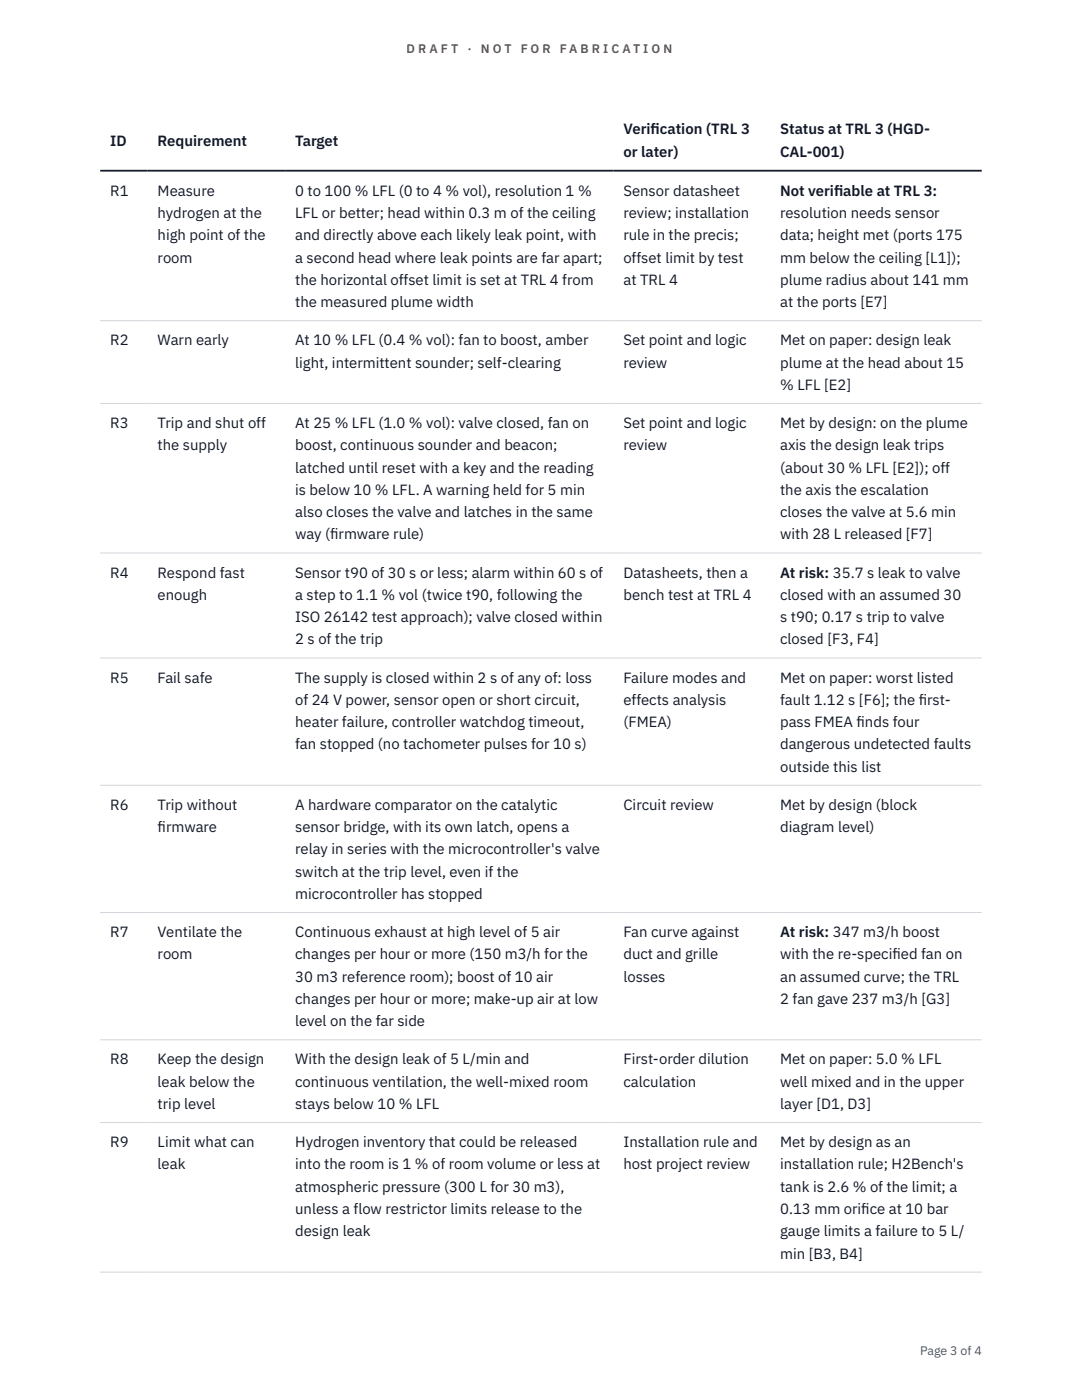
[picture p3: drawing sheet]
<svg xmlns="http://www.w3.org/2000/svg" width="216mm" height="279mm" viewBox="0 0 216 279" stroke-linecap="round" stroke-linejoin="round" font-family="sans-serif">
<defs><g id="words">
<g font-size="3" fill="#111827">
<text x="22" y="29.1">ID</text>
<text x="31.5" y="29.1">Requirement</text>
<text x="58.9" y="29.1">Target</text>
<text x="124.4" y="26.8">Verif</text>
<text x="129.8" y="26.8">ication (TRL 3</text>
<text x="155.7" y="26.8">Status at TRL 3 (HGD-</text>
<text x="124.4" y="31.3">or later)</text>
<text x="155.7" y="31.3">CAL-001)</text>
<text x="22" y="39.1">R1</text>
<text x="31.5" y="39.1">Measure</text>
<text x="58.9" y="39.1">0 to 100 % LFL (0 to 4 % vol), resolution 1 %</text>
<text x="124.4" y="39.1">Sensor datasheet</text>
<text x="155.7" y="39.1">Not verif</text>
<text x="166.4" y="39.1">iable at TRL 3:</text>
<text x="31.5" y="43.5">hydrogen at the</text>
<text x="31.5" y="48">high point of the</text>
<text x="58.9" y="43.5">LFL or better; head within 0.3 m of the ceiling</text>
<text x="58.9" y="48">and directly above each likely leak point, with</text>
<text x="124.4" y="43.5">review; installation</text>
<text x="124.4" y="48">rule in the precis;</text>
<text x="155.7" y="43.5">resolution needs sensor</text>
<text x="155.7" y="48">data; height met (ports 175</text>
<text x="31.5" y="52.4">room</text>
<text x="58.9" y="52.4">a second head where leak points are far apart;</text>
<text x="124.4" y="52.4">offset limit by test</text>
<text x="155.7" y="52.4">mm below the ceiling [L1]);</text>
<text x="58.9" y="56.9">the horizontal offset limit is set at TRL 4 from</text>
<text x="124.4" y="56.9">at TRL 4</text>
<text x="155.7" y="56.9">plume radius about 141 mm</text>
<text x="58.9" y="61.3">the measured plume width</text>
<text x="155.7" y="61.3">at the ports [E7]</text>
<text x="22" y="68.9">R2</text>
<text x="31.5" y="68.9">Warn early</text>
<text x="58.9" y="68.9">At 10 % LFL (0.4 % vol): fan to boost, amber</text>
<text x="124.4" y="68.9">Set point and logic</text>
<text x="155.7" y="68.9">Met on paper: design leak</text>
<text x="58.9" y="73.4">light, intermittent sounder; self-clearing</text>
<text x="124.4" y="73.4">review</text>
<text x="155.7" y="73.4">plume at the head about 15</text>
<text x="155.7" y="77.8">% LFL [E2]</text>
<text x="22" y="85.4">R3</text>
<text x="31.5" y="85.4">Trip and shut off</text>
<text x="31.5" y="89.9">the supply</text>
<text x="58.9" y="85.4">At 25 % LFL (1.0 % vol): valve closed, fan on</text>
<text x="58.9" y="89.9">boost, continuous sounder and beacon;</text>
<text x="124.4" y="85.4">Set point and logic</text>
<text x="124.4" y="89.9">review</text>
<text x="155.7" y="85.4">Met by design: on the plume</text>
<text x="155.7" y="89.9">axis the design leak trips</text>
<text x="58.9" y="94.3">latched until reset with a key and the reading</text>
<text x="155.7" y="94.3">(about 30 % LFL [E2]); off</text>
<text x="58.9" y="98.8">is below 10 % LFL. A warning held for 5 min</text>
<text x="155.7" y="98.8">the axis the escalation</text>
<text x="58.9" y="103.2">also closes the valve and latches in the same</text>
<text x="58.9" y="107.7">way (f</text>
<text x="65.9" y="107.7">irmware rule)</text>
<text x="155.7" y="103.2">closes the valve at 5.6 min</text>
<text x="155.7" y="107.7">with 28 L released [F7]</text>
<text x="22" y="115.3">R4</text>
<text x="31.5" y="115.3">Respond fast</text>
<text x="31.5" y="119.7">enough</text>
<text x="58.9" y="115.3">Sensor t90 of 30 s or less; alarm within 60 s of</text>
<text x="58.9" y="119.7">a step to 1.1 % vol (twice t90, following the</text>
<text x="124.4" y="115.3">Datasheets, then a</text>
<text x="124.4" y="119.7">bench test at TRL 4</text>
<text x="155.7" y="115.3">At risk: 35.7 s leak to valve</text>
<text x="155.7" y="119.7">closed with an assumed 30</text>
<text x="58.9" y="124.2">ISO 26142 test approach); valve closed within</text>
<text x="155.7" y="124.2">s t90; 0.17 s trip to valve</text>
<text x="58.9" y="128.6">2 s of the trip</text>
<text x="155.7" y="128.6">closed [F3, F4]</text>
<text x="22" y="136.2">R5</text>
<text x="31.5" y="136.2">Fail safe</text>
<text x="58.9" y="136.2">The supply is closed within 2 s of any of: loss</text>
<text x="124.4" y="136.2">Failure modes and</text>
<text x="155.7" y="136.2">Met on paper: worst listed</text>
<text x="58.9" y="140.7">of 24 V power, sensor open or short circuit,</text>
<text x="124.4" y="140.7">effects analysis</text>
<text x="155.7" y="140.7">fault 1.12 s [F6]; the f</text>
<text x="183.3" y="140.7">irst-</text>
<text x="58.9" y="145.1">heater failure, controller watchdog timeout,</text>
<text x="58.9" y="149.6">fan stopped (no tachometer pulses for 10 s)</text>
<text x="124.4" y="145.1">(FMEA)</text>
<text x="155.7" y="145.1">pass FMEA f</text>
<text x="155.7" y="149.6">dangerous undetected faults</text>
<text x="170.9" y="145.1">inds four</text>
<text x="155.7" y="154">outside this list</text>
<text x="22" y="161.6">R6</text>
<text x="31.5" y="161.6">Trip without</text>
<text x="58.9" y="161.6">A hardware comparator on the catalytic</text>
<text x="124.4" y="161.6">Circuit review</text>
<text x="155.7" y="161.6">Met by design (block</text>
<text x="31.5" y="166.1">f</text>
<text x="31.5" y="166.1">irmware</text>
<text x="58.9" y="166.1">sensor bridge, with its own latch, opens a</text>
<text x="155.7" y="166.1">diagram level)</text>
<text x="58.9" y="170.5">relay in series with the microcontroller's valve</text>
<text x="58.9" y="175">switch at the trip level, even if the</text>
<text x="58.9" y="179.4">microcontroller has stopped</text>
<text x="22" y="187">R7</text>
<text x="31.5" y="187">Ventilate the</text>
<text x="31.5" y="191.5">room</text>
<text x="58.9" y="187">Continuous exhaust at high level of 5 air</text>
<text x="58.9" y="191.5">changes per hour or more (150 m3/h for the</text>
<text x="124.4" y="187">Fan curve against</text>
<text x="124.4" y="191.5">duct and grille</text>
<text x="155.7" y="187">At risk: 347 m3/h boost</text>
<text x="155.7" y="191.5">with the re-specif</text>
<text x="178.1" y="191.5">ied fan on</text>
<text x="58.9" y="195.9">30 m3 reference room); boost of 10 air</text>
<text x="124.4" y="195.9">losses</text>
<text x="155.7" y="195.9">an assumed curve; the TRL</text>
<text x="58.9" y="200.4">changes per hour or more; make-up air at low</text>
<text x="155.7" y="200.4">2 fan gave 237 m3/h [G3]</text>
<text x="58.9" y="204.8">level on the far side</text>
<text x="22" y="212.4">R8</text>
<text x="31.5" y="212.4">Keep the design</text>
<text x="58.9" y="212.4">With the design leak of 5 L/min and</text>
<text x="124.4" y="212.4">First-order dilution</text>
<text x="155.7" y="212.4">Met on paper: 5.0 % LFL</text>
<text x="31.5" y="216.9">leak below the</text>
<text x="31.5" y="221.3">trip level</text>
<text x="58.9" y="216.9">continuous ventilation, the well-mixed room</text>
<text x="58.9" y="221.3">stays below 10 % LFL</text>
<text x="124.4" y="216.9">calculation</text>
<text x="155.7" y="216.9">well mixed and in the upper</text>
<text x="155.7" y="221.3">layer [D1, D3]</text>
<text x="22" y="229">R9</text>
<text x="31.5" y="229">Limit what can</text>
<text x="31.5" y="233.4">leak</text>
<text x="58.9" y="229">Hydrogen inventory that could be released</text>
<text x="58.9" y="233.4">into the room is 1 % of room volume or less at</text>
<text x="124.4" y="229">Installation rule and</text>
<text x="124.4" y="233.4">host project review</text>
<text x="155.7" y="229">Met by design as an</text>
<text x="155.7" y="233.4">installation rule; H2Bench's</text>
<text x="58.9" y="237.8">atmospheric pressure (300 L for 30 m3),</text>
<text x="155.7" y="237.8">tank is 2.6 % of the limit; a</text>
<text x="58.9" y="242.3">unless a flow restrictor limits release to the</text>
<text x="155.7" y="242.3">0.13 mm orif</text>
<text x="171.9" y="242.3">ice at 10 bar</text>
<text x="58.9" y="246.7">design leak</text>
<text x="155.7" y="246.7">gauge limits a failure to 5 L/</text>
<text x="155.7" y="251.2">min [B3, B4]</text>
</g>
<g font-size="2.5" fill="#b45309">
<text x="81.1" y="10.5">D R A F T</text>
<text x="93.3" y="10.5">·</text>
<text x="95.9" y="10.5">N O T</text>
<text x="103.9" y="10.5">F O R</text>
<text x="111.7" y="10.5">F A B R I C A T I O N</text>
</g>
<text font-size="2.5" fill="#4b5563" x="183.6" y="270.3">Page 3 of 4</text>
</g></defs>
<path d="M20 64h175.9M20 80.5h175.9M20 110.4h175.9M20 131.3h175.9M20 156.7h175.9M20 182.1h175.9M20 207.5h175.9M20 224h175.9M20 253.9h175.9" fill="none" stroke="#d1d5db" stroke-width=".2"/>
<path d="M20 34.1h175.9" fill="none" stroke="#111827" stroke-width=".35"/>
<use href="#words"/>
</svg>
